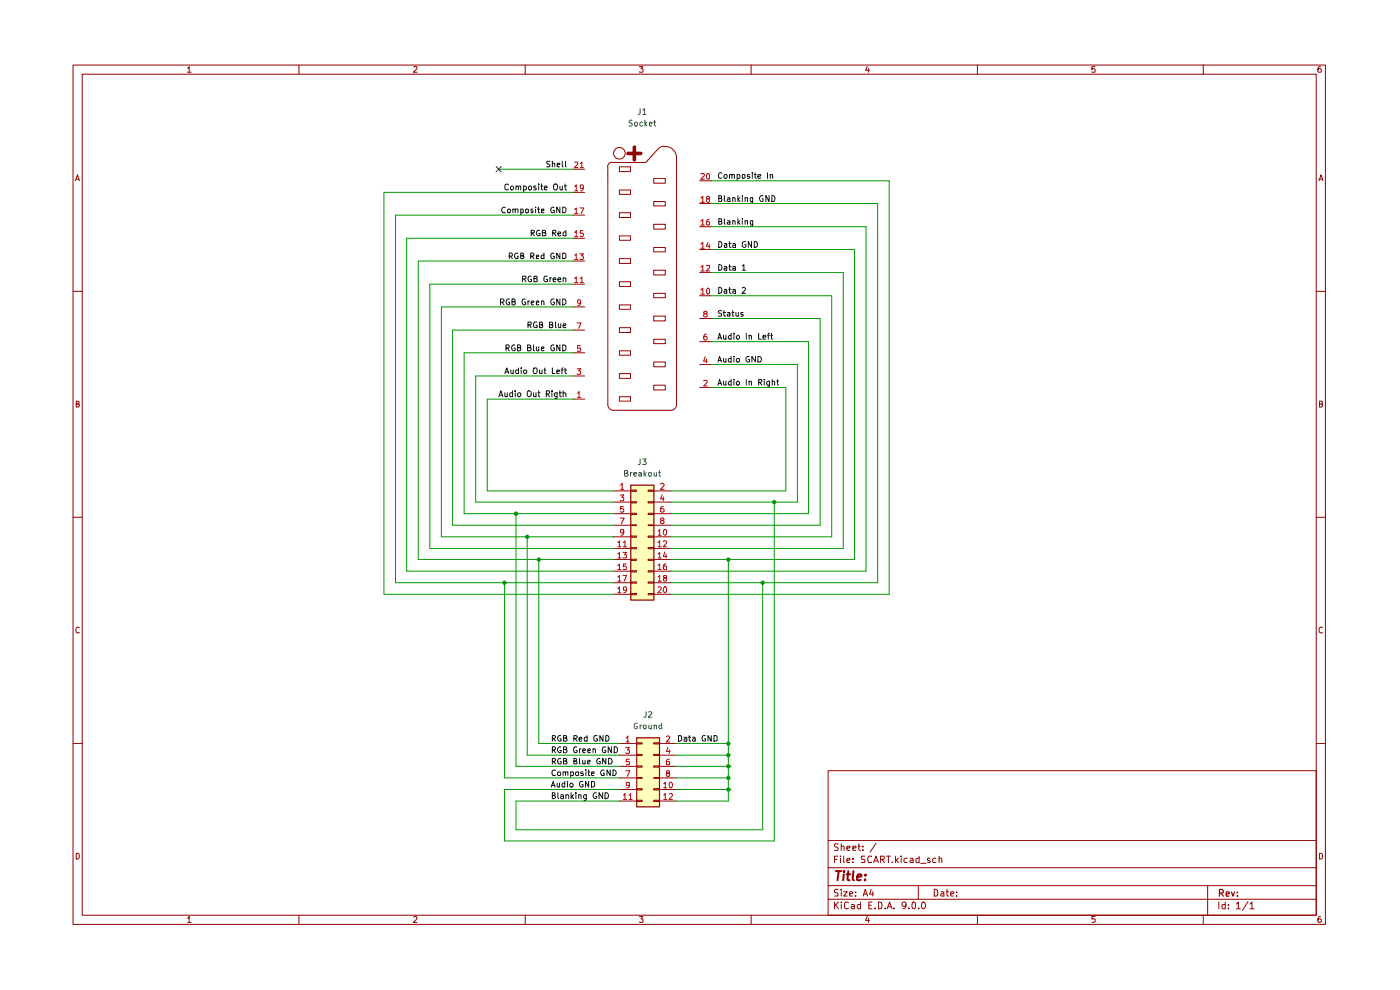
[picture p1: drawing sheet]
<svg xmlns="http://www.w3.org/2000/svg" width="297mm" height="210mm" viewBox="0 0 297 210" stroke-linecap="round" stroke-linejoin="round" font-family="sans-serif">
<g fill="none" stroke="#910000" stroke-width=".21">
<path d="M15.5 13.8h265.7v182.3h-265.7zM17.4 15.7h261.8v178.4h-261.8zM39.8 14.5l.3-.4v1.2M39.8 15.3h.8M63.4 13.8v1.9M87.8 14.2l.6-.1 .1 .4-.8 .8h.8M111.4 13.8v1.9M135.6 14.1h.8l-.4 .5 .4 .1v.5h-.8M159.3 13.8v1.9M184 14.1l-.4 .8h.9M184.2 14.6v.7M207.3 13.8v1.9"/>
<path d="M232.3 14.1h-.7v.6l.2-.1 .5 .1-.1 .6-.6-.1M255.3 13.8v1.9M280.2 14.1l-.5 .1a.94 .94 0 0 0 0 1.1h.5l.1-.1v-.4l-.2-.2h-.3l-.2 .2M16 38.4l.4-1.3 .4 1.3M16.2 38h.6M279.8 38.4l.4-1.3 .5 1.3M279.9 38h.6M15.5 61.8h1.9M279.2 61.8h2M16.2 85.7l.6-.1v-.4l-.6-.1v1.3h.4l.2-.5-.3-.2M279.9 85.7l.6-.1v-.4l-.6-.1v1.3l.6-.1 .1-.4-.3-.2M15.5 109.7h1.9"/>
<path d="M279.2 109.7h2M16.8 133.2l-.2-.2a.65 .65 0 0 0-.5 .6 .65 .65 0 0 0 .5 .7l.2-.1M280.6 133.2l-.3-.2a.65 .65 0 0 0-.5 .6 .65 .65 0 0 0 .5 .7l.3-.1M15.5 157.7h1.9M279.2 157.7h2M175.7 163.5h103.5v30.6h-103.5zM175.7 178.3h103.5M177.8 179.1l-.5-.1-.3 .2v.3l.8 .5-.3 .4-.5-.1M178.5 179.6l.5-.1 .1 .9M178.5 179v1.4M179.7 179.9l.6-.1v-.3h-.6v.2v.6h.6M180.9 179.9l.7-.1-.1-.3h-.6v.8h.6"/>
<path d="M182 179.5h.5M182.2 179v1.2l.3 .2M183 179.5v.2M185.8 178.9l-1.2 1.9M16.2 181a.66 .66 0 0 1 .6 .4 .66 .66 0 0 1-.2 .8h-.4zM39.8 194.8l.3-.4v1.3M39.8 195.7h.8M63.4 194.1v2M87.8 194.6l.4-.2 .3 .4-.8 .9h.8M111.4 194.1v2M135.6 194.4h.8l-.4 .5 .4 .1v.6h-.8M159.3 194.1v2"/>
<path d="M175.7 190.8h103.5M175.7 187.9h103.5M175.7 184.1h103.5M177 191.3v1.5M177 182.3h.5M177.3 191.9l.6 .9M177.7 181.6h-.7v1.4M177.8 188.7h-.7v.6a.53 .53 0 0 1 .6 .2 .53 .53 0 0 1 0 .6h-.7M177.9 191.3l-.9 .9M178.3 181.6v.1M178.3 182v1M178.5 191.3v.2"/>
<path d="M178.5 188.6v.2M178.5 189.1v1M178.5 191.9v.9M179 189.1h.7l-.7 1h.7M179 181.6v1.2l.2 .2M179.7 182.5l.6-.1-.1-.4-.5 .1v.7v.2h.6M180 191.5l-.4-.2-.4 .4v.9l.4 .2 .4-.2M180.3 189.7l.6-.2-.1-.3h-.5v.9h.5M180.6 191.9h.4l.3 .1v.8M180.9 182.9v.1M180.9 182.1v.2M181.3 192.2l-.7 .1v.4h.7"/>
<path d="M181.5 190v.1M181.5 189.2v.1M182.5 191.9h-.4l-.2 .2v.4l.2 .3 .4-.1M182.5 191.3v1.5M183 180.3v.1M183.1 190.1l.5-1.5 .5 1.5M183.2 189.7h.7M183.5 181.6h-.7a.53 .53 0 0 0 0 .6 .53 .53 0 0 0 .6 .2v.6h-.7M184 194.4l-.4 .8h.9M184.2 194.8v.9M184.3 192h.5M184.8 188.6l-.3 1.1h.8"/>
<path d="M184.9 181.7l-.6-.1a1.02 1.02 0 0 0 0 1.4l.6-.1M185 191.3h-.7v1.5h.7M185.2 189.1v1M185.3 183l.5-1.4 .5 1.4M185.5 182.6h.7M185.7 192.6v.2M186.3 191.3l.7 .2v1.1l-.3 .2h-.4zM186.8 182.3h.6l.2-.3-.1-.3-.7-.1v1.4M187.1 182.3l.5 .7M187.8 192.6v.2M188 181.6h.9M188.2 192.8l.5-1.5 .5 1.5"/>
<path d="M188.4 192.4h.7M188.5 181.6v1.4M189.3 182.9v.1M189.7 192.6v.2M190 181.6v1.4M190.2 182.5l.4 .5M190.6 182l-.6 .6M191.2 181.6v.1M191.2 182v1M192.2 191.9l-.1 .3-.4 .1-.4-.4v-.3a.46 .46 0 0 1 .5-.3 .46 .46 0 0 1 .4 .3l-.2 1-.5 .2M192.4 182.1a.45 .45 0 0 0-.6 .2l.1 .7h.5M192.8 192.6v.2"/>
<path d="M193.1 182.1l.4-.1 .2 .3v.7h-.6l-.1-.4 .7-.2M193.5 191.5l.4-.2 .3 .3v.9l-.3 .3a.82 .82 0 0 1-.4-1.3zM194.8 187.9v2.9M194.9 192.6v.2M195 181.6v1.4h-.5l-.2-.7a.45 .45 0 0 1 .7-.2M195.3 183.1h1.1M195.7 191.4l.1-.1a.76 .76 0 0 1 .5 .8 .76 .76 0 0 1-.5 .7 .97 .97 0 0 1-.1-1.4zM197.3 182.1h-.5v.4l.6 .2-.1 .3h-.5M198.2 188.6a.8 .8 0 0 1 .8 .6 .8 .8 0 0 1-.3 .9h-.5zM198.5 182.1a.45 .45 0 0 0-.6 .2v.6l.6 .1M199.2 182.2l.2-.2 .3 .1 .1 .9M199.2 181.6v1.4"/>
<path d="M199.6 189.2l.4-.1 .2 .2v.8h-.6v-.4l.6-.2M200.7 189.1h.5M200.9 188.6v1.3l.1 .2h.2M201.7 189.7l.7-.2-.2-.4h-.4l-.1 .2v.6l.1 .2h.5M202.9 190v.1M202.9 189.2v.1M207.3 194.1v2M232.3 194.4h-.7v.6h.7v.6h-.7M255.3 194.1v2M256.2 187.9v6.2M258.6 191.3v1.5M259.9 191.9h-.7v.7l.3 .2 .4-.1"/>
<path d="M259.9 191.3v1.5M260.6 192.6v.2M260.6 191.9v.1M262.3 191.8l.4-.5v1.5M262.3 192.8h.8M264.7 191.3l-1.1 1.8M265.2 191.8l.4-.5v1.5M265.2 192.8h.8M279.9 181a.66 .66 0 0 1 .7 .4 .66 .66 0 0 1-.3 .8h-.4zM280.2 194.4a.72 .72 0 0 0-.6 .5 .72 .72 0 0 0 .2 .8l.4-.1a.42 .42 0 0 0 0-.6 .42 .42 0 0 0-.5 0l-.1 .2"/>
</g>
<path d="M258.7 189.4h.8v-.5l-.2-.2h-.6v1.4M259 189.4l.5 .7M260.1 189.7l.7-.2-.1-.2h-.6v.7h.6M261.2 189.2l.4 .9 .3-.9M262.5 190v.1M262.5 189.3v.1" fill="none" stroke="#910000" stroke-width=".25"/>
<path d="M177.3 184.8h1.1M177.9 184.8l-.2 1.9M179 185.5l-.1 1.2M179.1 184.8l-.2 .1 .1 .1 .1-.2-.1 .2M179.6 185.5h.8M180 184.8l-.2 1.7 .4 .2M181.1 184.8l-.2 1.7 .2 .2M181.8 186.1l.9-.2v-.4h-.5l-.3 .2-.1 .9h.8M183.5 186.6v.1M183.6 185.5v.2" fill="none" stroke="#910000" stroke-width=".42"/>
<g fill="#ffb">
<path d="M135 156.5h4.9v14.6h-4.9z"/>
<path d="M133.8 102.9h4.9v24.4h-4.9z"/>
</g>
<g fill="none" stroke="#0f0f0f" stroke-width=".21">
<path d="M107.9 39.2l-.4-.2-.4 .4 .1 .7 .3 .2 .4-.2M108.3 39.7l.4-.2 .3 .2v.3l-.5 .3-.2-.3zM109.5 39.6l.1-.1 .4 .1v.7M109.5 39.5v.8M110 39.6l.1-.1h.4v.8M111.1 39.5h.3l.3 .2-.1 .5h-.5M111.1 39.5v1.2M112.1 39.7l.2-.2h.4v.7l-.4 .1-.2-.3zM113.7 39.5h-.3l-.2 .2 .4 .2 .2 .2-.2 .2-.4-.1M114.3 39v.2M114.3 39.5v.8M114.7 39.5h.4"/>
<path d="M114.9 39v1.2l.2 .1M115.5 39.9l.6-.1-.2-.3-.4 .1v.5l.2 .2 .3-.1M116.7 34.3h-.7v.3l.7 .4-.2 .4h-.5M117.2 34.7l.4-.1 .1 .8M117.2 34.2v1.2M117.5 39.2l.5-.2a.86 .86 0 0 1 0 1.3 .46 .46 0 0 1-.6-.4zM118.2 35l.6-.1-.1-.3h-.4l-.1 .2 .1 .6h.4M118.8 39.5v.6l.2 .2 .3-.2M119.3 34.2v1l.2 .2M119.3 39.5v.8M119.7 39.5h.5M119.9 39v1.1l.3 .2"/>
<path d="M120 34.2v1l.1 .2M153.2 36.7h-.5a.61 .61 0 0 0-.3 .7 .61 .61 0 0 0 .8 .4M153.8 37l.5 .3v.3l-.3 .2-.4-.2v-.3zM154.8 37.2l.1-.2 .4 .1v.7M154.8 37v.8M155.3 37.2l.1-.2 .4 .1v.7M156.4 37.1h.5l.1 .5a.36 .36 0 0 1-.6 .2M156.4 37v1.3M157.5 37.2l.1-.2 .4 .1v.7h-.5zM159 37.1h-.4v.3h.3l.2 .3-.2 .1h-.3M159.6 36.7h.1M159.6 37v.8"/>
<path d="M160 37h.4M160.2 36.7v1l.2 .1M160.8 37.4l.6-.1v-.2l-.5-.1-.1 .2v.5l.1 .1h.5M162.8 36.7v1.1M163.4 37.2l.2-.2 .3 .1v.7M163.4 37v.8M107.2 44a.61 .61 0 0 0-.8 .3 .61 .61 0 0 0 .3 .8l.5-.1M107.7 44.4h.5v.7l-.5-.1zM108 54.4l.6-.1v-.5l-.6-.1v1.2M108.3 54.4l.4 .5M108.8 44.4h.5v.7M108.8 44.4v.7"/>
<path d="M109.3 44.5l.1-.1h.4l.1 .7M109.9 53.8a.61 .61 0 0 0-.8 .3 .61 .61 0 0 0 .3 .8h.5v-.5h-.2M110.5 45.1l.5-.1-.1-.6h-.4v1.1M110.5 54.3l.5-.1v-.4l-.5-.1v1.2h.5l.2-.4-.4-.2M110.8 59.2l.7-.1 .1-.3-.2-.2h-.6v1.2M111.2 59.2l.4 .6M111.6 44.4h.5l-.1 .7h-.4zM112.6 54.4l.6-.1v-.5l-.6-.1v1.2M112.7 49.4h.6l.1-.4-.2-.2h-.5v1.2M112.7 58.6h-.4a.61 .61 0 0 0-.3 .8 .61 .61 0 0 0 .8 .3v-.4h-.3M112.9 54.4l.4 .5M112.9 49.4l.5 .6"/>
<path d="M113 44.4h-.3l-.1 .1 .2 .3h.2v.3h-.4M113.3 59.1h.5l.2-.3-.2-.2h-.5v1.2h.5l.2-.1v-.4l-.3-.2M113.6 43.9v.1M113.6 44.4v.7M113.8 54.5l.5-.1v-.2h-.5v.7h.5M114 44.4h.5M114.2 43.9v1.1l.3 .1M114.5 48.8h-.5a.67 .67 0 0 0-.2 .7 .67 .67 0 0 0 .5 .5h.3v-.5h-.3M114.9 44.8l.5-.2v-.2h-.5v.7h.5M115.1 49.4h.5l.1-.4-.1-.2h-.5v1.2h.5l.2-.4-.3-.2M115.4 53.7v1.2h-.5l-.1-.5a.36 .36 0 0 1 .6-.2M116.1 58.6h-.5l-.2 .2v.7a.55 .55 0 0 0 .8 .2v-.4h-.3"/>
<path d="M116.7 58.9v.9M117 58.9l-.3 .3M117.3 49.4h.6v-.6h-.6v1.2M117.3 59.3h.6l-.1-.4-.5 .2v.5l.2 .2 .4-.1M117.5 44l-.1-.1a.66 .66 0 0 0-.6 .5 .66 .66 0 0 0 .3 .7l.5-.1v-.4h-.3M117.5 53.8l-.1-.1a.66 .66 0 0 0-.6 .4 .66 .66 0 0 0 .3 .8l.5-.1v-.4h-.3M117.5 49.4l.4 .6M118.4 49.6l.6-.1v-.2l-.5-.1-.1 .2v.5l.1 .1h.5M118.4 59.3h.6v-.3l-.5-.1-.1 .2v.5l.1 .2 .5-.1M118.8 43.9v1.2l-.7-1.2v1.2M118.8 53.7v1.2l-.7-1.2v1.2M119.4 43.9l.7 .3v.7l-.3 .2h-.4z"/>
<path d="M119.4 53.7l.7 .2v.7l-.3 .3h-.4zM119.5 59.1l.1-.2 .5 .2v.7M119.5 58.9v.9M120.1 49.3l-.5-.1-.1 .2v.6h.6M120.1 48.8v1.2M152.5 56.1a.66 .66 0 0 1 .6 .5 .66 .66 0 0 1-.2 .7h-.4zM152.5 47h.4l.2-.2-.1-.4h-.5v1.2l.6-.1 .1-.3-.3-.2M152.5 51.2a.64 .64 0 0 1 .7 .7 .64 .64 0 0 1-.7 .6zM152.5 42.1l.6-.1v-.3l-.2-.2h-.4v1.3l.6-.1 .1-.4-.3-.2M153.7 56.6h.5v.7h-.5v-.4l.5-.1M153.7 46.4v1l.1 .2M153.7 51.7h.5v.8"/>
<path d="M153.7 41.5v1.1l.1 .2M154.2 51.9l-.5 .2v.3h.5M154.3 46.8h.5l.1 .8M154.3 42l.4-.1 .2 .2v.7M154.6 56.6h.5M154.6 51.6h.5M154.8 56.1v1l.1 .2h.2M154.8 51.2v1.1l.3 .2M154.9 47.1l-.6 .1v.1l.1 .3 .5-.1M154.9 42.2a.46 .46 0 0 0-.6 .4l.1 .2 .5-.1M155.4 56.6h.6v.1v.6h-.6v-.4l.6-.1M155.4 46.9l.5-.1 .1 .8"/>
<path d="M155.4 51.7l.5-.1 .1 .2v.7M155.4 42l.4-.1 .2 .2v.7M155.4 41.9v.9M155.4 46.8v.8M156 51.9l-.6 .2v.3h.6M156.5 41.5v1.3M156.5 46.4v1.2M156.6 47.2l.4 .4M156.6 42.2l.4 .6M157 46.8l-.5 .4M157 41.9l-.5 .4M157.5 56.5l.3-.4v1.2"/>
<path d="M157.5 46.4v.1M157.5 41.5v.2M157.5 57.3h.7M157.5 41.9v.9M157.5 46.8v.8M158.1 46.9l.5-.1v.8M158.1 42h.5v.8M158.1 41.9v.9M158.1 46.8v.8M158.2 51.3h-.6l-.1 .3v.6l.1 .2 .4 .1 .2-.2v-.4h-.2M159.4 51.2v1.3l-.7-1.3v1.3M159.7 47.5h-.5l.1-.7h.4v1.1h-.5"/>
<path d="M159.7 41.9v1.1l-.5 .1M159.7 42h-.5v.6l.1 .2 .4-.1M160 51.2a.64 .64 0 0 1 .7 .7 .64 .64 0 0 1-.7 .6zM161.9 41.6l-.2-.1a.64 .64 0 0 0-.6 .6 .64 .64 0 0 0 .6 .7l.2-.1v-.5h-.2M163.1 41.5v1.3l-.6-1.3v1.3M163.7 41.5a.64 .64 0 0 1 .7 .6 .64 .64 0 0 1-.7 .7zM106.2 64.1h.5l.2-.4-.2-.3h-.5v1.3M106.5 64.1l.4 .6M107.1 79.2l.4-1.1 .4 1.1M107.3 78.9h.6M107.4 73.8h.5l.1-.1v-.4l-.1-.2h-.5v1.3M107.7 73.8l.3 .6"/>
<path d="M108 63.5l-.1-.1a.64 .64 0 0 0-.5 .6 .64 .64 0 0 0 .5 .7l.2-.2v-.4h-.2M108.4 78.5v.6l.1 .1h.4M108.6 64l.6-.1 .1-.2-.3-.3h-.4v1.3h.5l.2-.2v-.4l-.3-.1M108.9 78.5v.7M109.2 73.2l-.1-.1a.64 .64 0 0 0-.6 .6 .64 .64 0 0 0 .5 .7l.3-.2v-.4h-.3M109.8 73.7h.4l.3-.3-.3-.3h-.4v1.3l.7-.2v-.4l-.3-.1M110 78.5h-.4l-.2 .2 .1 .5h.5M110 78.1v1.1M110.6 78.1h.1M110.6 78.5v.7M111.2 78.5h.4l.2 .2-.1 .5h-.5zM111.4 63.5l-.1-.1a.6 .6 0 0 0-.6 .7 .6 .6 0 0 0 .7 .5l.1-.5h-.3"/>
<path d="M111.9 73.7h.4l.3-.3-.3-.3h-.4v1.3h.5l.3-.4-.4-.3M112 68.9h.6l.1-.5-.7-.1v1.2M112 63.8v.9M112.3 68.9l.4 .6M112.3 63.8l-.3 .3M112.7 64.3l.6-.2-.2-.3-.4 .2v.4l.2 .3 .3-.1M113.2 73.1v1.2l.2 .1M113.3 78.1h.5l.2 .7a.46 .46 0 0 1-.6 .4 .86 .86 0 0 1-.1-1.1zM113.8 64.3l.5-.2v-.2h-.5v.7h.5M113.8 73.6v.6l.2 .2 .3-.2M113.9 68.3h-.5l-.2 .3v.7a.55 .55 0 0 0 .8 .1v-.4h-.3M114.3 73.6v.8"/>
<path d="M114.5 78.5v.7h.5M114.5 68.9h.4l.2-.2-.1-.4h-.5v1.2l.6-.1v-.3l-.2-.2M114.9 63.9l.3-.1 .2 .2v.7M114.9 74l.5-.2v-.1h-.5v.6h.5M114.9 63.8v.9M115 78.5v.7M115.4 78.5h.4M115.6 78.1v1.1h.2M116.6 68.9h.4l.3-.2-.2-.4h-.5v1.2l.7-.1v-.4l-.3-.1M117.2 78.1v1.1h.6M117.5 63.5l-.1-.1a.6 .6 0 0 0-.6 .7 .6 .6 0 0 0 .7 .5l.1-.5h-.3M117.5 73.2l-.1-.1a.64 .64 0 0 0-.6 .6 .64 .64 0 0 0 .5 .7l.3-.2v-.4h-.3"/>
<path d="M117.9 68.3v1.1l.1 .1M118.1 78.8l.6-.1-.1-.2h-.4l-.1 .2v.4l.2 .1h.3M118.4 68.7v.6l.2 .2 .4-.1M118.8 63.4v1.3l-.7-1.3v1.3M118.8 73.1v1.3l-.7-1.3v1.3M119 68.7v.8M119 78.5h.5M119.4 63.4h.2l.5 .4v.5l-.5 .4h-.2zM119.4 73.1h.2l.5 .4v.6l-.5 .3h-.2zM119.5 78.1l-.3 .1v1M119.5 69.1l.6-.1v-.3h-.5l-.1 .2v.4l.1 .2 .5-.1M119.7 78.5h.5"/>
<path d="M119.9 78.1v1l.3 .1M152.3 72l.4-1.3 .4 1.3M152.3 76.8l.4-1.2 .4 1.2M152.4 71.6h.6M152.4 76.5h.6M152.5 61a.64 .64 0 0 1 .7 .6 .64 .64 0 0 1-.7 .6zM153.1 66l-.4-.1-.3 .2 .1 .3 .6 .2v.4l-.7 .1M153.4 66.3h.5M153.5 71.1v.7l.2 .2 .3-.2M153.5 76l.1 .8 .4-.1M153.6 65.9v1l.1 .2h.2M153.7 61.5h.5v.7"/>
<path d="M154 71.1v.9M154 76v.8M154.2 61.7h-.4l-.2 .2 .2 .3 .4-.1M154.3 66.3h.5l.1 .2v.6h-.6v-.3l.1-.2 .5-.1M154.6 61.4h.5M154.8 61v1.1l.3 .1M155.1 71.2l-.3-.1-.3 .3v.3l.3 .3 .3-.1M155.1 75.6v1.2h-.4l-.2-.2 .1-.5 .5-.1M155.1 70.7v1.3M155.3 66.3h.4M155.4 61.5l.4-.1 .2 .1v.7M155.4 65.9v1.2h.3"/>
<path d="M155.7 70.7v.2M155.7 75.6v.1M155.7 71.1v.9M155.7 76v.8M156 61.7l-.6 .1v.3h.6M156.1 66.3l.1 .8 .4-.1M156.2 71.4l.4-.3 .3 .3v.3l-.4 .3-.3-.3zM156.3 76.1h.5l.1 .5-.2 .2h-.3l-.2-.2zM156.6 66.3v.8M157.5 61.1l.4-.1 .3 .3-.8 .9h.8M157.6 66.3h-.4l-.1 .2 .2 .2h.3v.4h-.5M158.3 70.7v1.3"/>
<path d="M158.9 71.3l.2-.2 .3 .2v.7M158.9 75.7a.59 .59 0 0 0-.7 .3 .59 .59 0 0 0 .3 .8l.5-.1v-.4h-.3M158.9 71.1v.9M160.3 75.6v1.2l-.8-1.2v1.2M160.8 75.6a.66 .66 0 0 1 .7 .4 .66 .66 0 0 1-.2 .8h-.5zM160.9 70.7v1.3h.6M161.9 71.5h.6l-.2-.4-.4 .1v.7h.5M162.8 71.1h.4M163.2 70.7l-.2 .1v1.2M163.5 71.1h.4M163.7 70.7v1.1l.2 .2M105.8 84.2l.5-1.3 .4 1.3"/>
<path d="M106 83.8h.6M107.1 83.3v.8l.3 .1 .2-.2M107.6 83.3v.9M108.7 83.4l-.3-.1-.3 .3 .1 .5h.5M108.7 82.9v1.3M109.3 82.9v.2M109.3 83.3v.9M109.9 83.4l.3-.1 .3 .3v.3l-.3 .3-.4-.3zM112.1 82.9l.3 .1a.74 .74 0 0 1 .2 1l-.5 .2a.86 .86 0 0 1 0-1.3zM113.2 83.3v.8l.3 .1 .2-.2M113.7 83.3v.9M114.1 83.3h.5"/>
<path d="M114.3 82.9v1.2l.3 .1M115.9 83.6l.6-.1v-.5l-.6-.1v1.3M116.2 83.6l.4 .6M117.1 82.9v.2M117.1 83.3v.9M118.2 83.3v1.1l-.2 .2-.3-.1M118.2 83.4l-.3-.1-.3 .3v.3l.3 .3 .3-.1M118.6 83.3h.5M118.8 82.9v1.1l.3 .2M119.5 83.4l.3-.1 .3 .2v.7M119.5 82.9v1.3M152.3 81.7l.4-1.2 .4 1.2"/>
<path d="M152.4 81.4h.6M153.5 80.9v.6l.2 .2 .3-.1M154 80.9v.8M155.1 80.9h-.3l-.3 .2 .1 .5h.5M155.1 80.5v1.2M155.7 80.5v.1M155.7 80.9v.8M156.2 81.1l.4-.2 .3 .2-.1 .5h-.5zM158.3 80.5v1.2M158.9 81l.2-.1 .3 .1v.7M158.9 80.9v.8M160.9 81.1l.6-.1v-.5h-.6v1.2"/>
<path d="M161.2 81.1l.4 .6M162.1 80.5v.1M162.1 80.9v.8M163.2 80.9v1l-.2 .2-.3-.1M163.2 80.9h-.3l-.3 .2 .1 .5h.5M163.8 81l.2-.1 .3 .1v.7M163.8 80.5v1.2M164.8 80.9h.4M164.9 80.5v1l.3 .2M117.2 156.6l.6-.1 .1-.3-.2-.2h-.5v1.2M117.2 159.1h.4l.3-.3-.3-.4h-.4v1.3M117.4 156.6l.5 .6"/>
<path d="M117.4 159.1l.5 .6M119 156h-.5a.61 .61 0 0 0-.2 .8 .61 .61 0 0 0 .7 .3v-.4h-.2M119 158.5l-.1-.1a.64 .64 0 0 0-.6 .6 .64 .64 0 0 0 .5 .7l.2-.2v-.3h-.2M119.5 156.5h.6l.1-.3-.1-.2h-.6v1.2h.6l.2-.4-.3-.3M119.5 159h.5l.2-.3-.2-.3h-.5v1.3h.6l.2-.4-.3-.3M121.7 156.6l.6-.1 .1-.3-.1-.2h-.6v1.2M122 156.6l.4 .6M122.3 158.5v-.1a.64 .64 0 0 0-.6 .6 .64 .64 0 0 0 .5 .7l.2-.2v-.3h-.2M122.8 156.8l.6-.1-.1-.3-.5 .1v.6l.2 .1 .4-.1M122.9 158.8v.9M123.3 158.8l-.4 .3M123.6 159.3l.6-.1-.2-.4-.4 .2v.5l.2 .2 .3-.1"/>
<path d="M124.5 156.5l-.4-.1-.2 .1v.6h.6M124.5 156v1.2M124.7 159.3l.5-.1v-.3h-.5v.7h.5M125.8 158.9l.4-.1 .1 .2v.7M125.8 158.8v.9M126.7 156h-.5l-.2 .3v.7a.52 .52 0 0 0 .7 .1v-.4h-.2M127.9 156v1.2l-.6-1.2v1.2M128.4 158.5v-.1a.64 .64 0 0 0-.7 .6 .64 .64 0 0 0 .6 .7l.2-.2v-.3h-.2M128.5 156h.4a.66 .66 0 0 1 .3 .8 .66 .66 0 0 1-.7 .4zM129.7 158.4v1.3l-.7-1.3v1.3M130.3 158.4a.52 .52 0 0 1 .7 .3v.6a.52 .52 0 0 1-.7 .4zM143.9 156h.5l.2 .3v.7l-.2 .1-.5 .1z"/>
<path d="M145.1 156.5l.4-.1 .2 .1v.7M145.7 156.7l-.6 .1v.3h.6M146 156.4h.6M146.2 156v1.1l.4 .1M147 156.5l.3-.1 .2 .1v.7M147.5 156.7h-.4l-.2 .3 .2 .2 .4-.1M149.6 156h-.4a.61 .61 0 0 0-.3 .8 .61 .61 0 0 0 .8 .3v-.4h-.3M150.9 156v1.2l-.7-1.2v1.2M151.5 156h.5l.1 .3v.7l-.3 .2h-.3zM116.9 167l.4-1.2 .5 1.2M117.1 166.6h.6M117.2 161.5h.4l.3-.2-.1-.4h-.6v1.1"/>
<path d="M117.2 168.7h.5v-.5l-.5-.1v1.3h.4l.3-.4-.4-.3M117.4 161.5l.5 .5M117.9 163.4l-.3-.1a.67 .67 0 0 0-.5 .5 .67 .67 0 0 0 .2 .7l.6-.1M118.2 166.1v.7l.2 .2 .3-.1M118.3 163.9l.1-.2h.4l.2 .2v.4l-.2 .2h-.4l-.1-.2zM118.4 168.1v1.1l.1 .2M118.7 166.1v.9M119 160.9h-.1a.66 .66 0 0 0-.6 .4 .66 .66 0 0 0 .2 .7h.5v-.5h-.2M119 168.7l.4-.1 .1 .1v.7M119.5 163.8l.4-.1 .1 .8M119.5 163.7v.8M119.5 161.5l.6-.1v-.5h-.6v1.1h.6l.2-.3-.3-.2"/>
<path d="M119.5 168.9l-.5 .1v.3h.5M119.8 166.2l-.3-.1-.3 .3 .1 .5h.5M119.8 165.8v1.2M120 163.9l.1-.2h.4v.8M120.1 168.7l.2-.1 .3 .1v.7M120.1 168.6v.8M120.4 165.8v.1M120.4 166.1v.9M121 166.2l.3-.1 .3 .3-.1 .5h-.5zM121.1 164.5h.5v-.8h-.5v1.2M121.2 168.1v1.3M121.3 168.9l.4 .5"/>
<path d="M121.7 168.6l-.5 .5M121.7 161.5l.6-.1v-.5h-.6v1.1h.6l.1-.3-.3-.2M122.1 163.9l.2-.2h.4v.8h-.4l-.2-.2zM122.2 168.1v.2M122.2 168.6v.8M122.8 168.7l.1-.1 .4 .1v.7M122.8 168.6v.8M122.9 160.9v1l.2 .1M123.6 165.8h-.4a.61 .61 0 0 0-.3 .8 .61 .61 0 0 0 .8 .3v-.4h-.3M123.6 161.3v.7h.5M123.7 163.7h-.4l-.1 .2 .1 .2 .4 .1v.3h-.5M124.1 161.3v.7"/>
<path d="M124.3 163.3v.1M124.3 163.7v.8M124.4 168.6v1l-.3 .2h-.2M124.4 168.7l-.4-.1-.2 .2v.4l.2 .2 .4-.1M124.6 161.7l.6-.2-.2-.2-.4 .2v.4l.1 .1h.4M124.7 163.7h.4M124.9 165.8v1.2l-.7-1.2v1.2M124.9 163.3v1.2h.2M125.5 165.8h.5l.2 .2v.7l-.4 .3h-.3zM125.5 164.1l.6-.1-.1-.3h-.4l-.1 .2 .1 .6h.4M126.5 168.2l-.1-.1a.6 .6 0 0 0-.6 .7 .6 .6 0 0 0 .7 .5l.1-.4h-.3M127.3 160.9h-.1a.66 .66 0 0 0-.6 .4 .66 .66 0 0 0 .2 .7h.5v-.5h-.2"/>
<path d="M127.8 168.1v1.3l-.7-1.3v1.3M128.2 163.4a.61 .61 0 0 0-.8 .3 .61 .61 0 0 0 .3 .8h.5v-.5h-.2M128.4 168.1a.65 .65 0 0 1 .7 .7 .65 .65 0 0 1-.7 .6zM128.5 160.9v1.1l-.7-1.1v1.1M129.1 160.9a.66 .66 0 0 1 .7 .4 .66 .66 0 0 1-.2 .7h-.5zM129.5 163.3v1.2l-.7-1.2v1.2M130 163.3a.66 .66 0 0 1 .7 .5 .66 .66 0 0 1-.2 .7h-.5z"/>
</g>
<path d="M133.8 102.9h4.9v24.4h-4.9zM135.1 156.5h4.8v14.7h-4.8z" fill="none" stroke="#910000" stroke-width=".25"/>
<g fill="none" stroke="#910000" stroke-width=".21">
<path d="M121.6 35.9h2.4M129.9 34.4a.97 .97 0 0 0-1 1M131.4 35.4h2.4v1h-2.4zM137.4 34l-.1 .2-.6 .3h-6.8M138.7 37.8h2.4v1.1h-2.4zM139.4 31.7l-1.9 2.2M140.9 31.1a2.39 2.39 0 0 1 2.6 2.3M140.9 31a1.66 1.66 0 0 0-1.4 .8M143.5 33.2v52.6a1.19 1.19 0 0 1-1.2 1.2h-12.2a1.19 1.19 0 0 1-1.2-1.2v-50.4M148.4 38.4h2.5M121.6 40.8h2.4M121.6 45.6h2.4"/>
<path d="M121.6 50.5h2.4M121.6 55.4h2.4M131.4 40.3h2.4v.9h-2.4zM131.4 45.1h2.4v1h-2.4zM131.4 50h2.4v1h-2.4zM131.4 54.9h2.4v1h-2.4zM131.4 59.8h2.4v1h-2.4zM138.7 42.8h2.4v.9h-2.4zM138.7 47.6h2.4v1h-2.4zM138.7 52.5h2.4v.9h-2.4zM138.7 57.3h2.4v1h-2.4zM148.4 43.2h2.5"/>
<path d="M148.4 48.1h2.5M148.4 52.9h2.5M148.4 57.8h2.5M121.6 60.3h2.4M121.6 65.1h2.4M121.6 70h2.4M121.6 74.8h2.4M121.6 79.8h2.4M131.4 64.7h2.4v.9h-2.4zM131.4 69.5h2.4v1h-2.4zM131.4 74.4h2.4v1h-2.4zM131.4 79.2h2.4v1.1h-2.4z"/>
<path d="M138.7 62.2h2.4v1h-2.4zM138.7 67.1h2.4v1h-2.4zM138.7 72h2.4v.9h-2.4zM138.7 76.8h2.4v1h-2.4zM148.4 62.7h2.5M148.4 67.6h2.5M148.4 72.5h2.5M148.4 77.3h2.5M121.6 84.7h2.4M131.4 84.2h2.4v.9h-2.4zM138.7 81.7h2.4v1h-2.4zM148.4 82.2h2.5"/>
<path d="M130.1 104.1h3.7M130.1 106.5h3.7M130.1 109h3.7M130.1 111.4h3.7M130.1 113.9h3.7M130.1 116.3h3.7M130.1 118.7h3.7M133.8 104h1.2v.2h-1.2zM133.8 106.4h1.2v.3h-1.2zM133.8 108.9h1.2v.2h-1.2zM133.8 111.3h1.2v.2h-1.2zM133.8 113.7h1.2v.3h-1.2z"/>
<path d="M133.8 116.2h1.2v.2h-1.2zM133.8 118.6h1.2v.3h-1.2zM137.5 104h1.2v.2h-1.2zM137.5 106.4h1.2v.3h-1.2zM137.5 108.9h1.2v.2h-1.2zM137.5 111.3h1.2v.2h-1.2zM137.5 113.7h1.2v.3h-1.2zM137.5 116.2h1.2v.2h-1.2zM137.5 118.6h1.2v.3h-1.2zM138.7 104.1h3.6M138.7 106.5h3.6M138.7 109h3.6"/>
<path d="M138.7 111.4h3.6M138.7 113.9h3.6M138.7 116.3h3.6M138.7 118.7h3.6M130.1 121.2h3.7M130.1 123.6h3.7M130.1 126.1h3.7M133.8 121.1h1.2v.2h-1.2zM133.8 123.4h1.2v.3h-1.2zM133.8 125.9h1.2v.3h-1.2zM137.5 121.1h1.2v.2h-1.2zM137.5 123.4h1.2v.3h-1.2z"/>
<path d="M137.5 125.9h1.2v.3h-1.2zM138.7 121.2h3.6M138.7 123.6h3.6M138.7 126.1h3.6M131.4 157.7h3.6M135 157.6h1.2v.2h-1.2zM138.7 157.6h1.2v.2h-1.2zM139.9 157.7h3.6M131.4 160.2h3.6M131.4 162.6h3.6M131.4 165h3.6M131.4 167.5h3.6"/>
<path d="M131.4 169.9h3.6M135 160h1.2v.3h-1.2zM135 162.5h1.2v.2h-1.2zM135 164.9h1.2v.2h-1.2zM135 167.3h1.2v.3h-1.2zM135 169.8h1.2v.2h-1.2zM138.7 160h1.2v.3h-1.2zM138.7 162.5h1.2v.2h-1.2zM138.7 164.9h1.2v.2h-1.2zM138.7 167.3h1.2v.3h-1.2zM138.7 169.8h1.2v.2h-1.2zM139.9 160.2h3.6"/>
<path d="M139.9 162.6h3.6M139.9 165h3.6M139.9 167.5h3.6M139.9 169.9h3.6"/>
<circle cx="131.4" cy="32.5" r="1.23"/>
</g>
<g fill="none" stroke="#b90000" stroke-width=".21">
<path d="M121.9 34.5l.6-.1 .1 .3-.8 .9h.8M121.9 39.5l.4-.3v1.3M123.1 34.7l.3-.3v1.2M123.1 35.6h.7M123.8 39.8l-.2 .2h-.4l-.1-.6 .4-.2 .3 .3-.2 .8-.4 .2M148.7 36.9l.6-.1 .1 .2-.1 .3-.6 .7h.7M150 36.8h.4l.1 .2v.8l-.1 .1a.6 .6 0 0 1-.6-.4 .6 .6 0 0 1 .2-.7zM121.9 44.4l.4-.3v1.2M121.9 49.4l.4-.5v1.3M121.9 54.2l.4-.4v1.2M121.9 59.1l.4-.3v1.1M121.9 40.5h.7"/>
<path d="M121.9 45.3h.7M121.9 50.2h.7M121.9 55h.7M121.9 59.9h.7M123 44.1h.9l-.6 1.2M123 53.8h.8l-.4 .5 .4 .2v.4l-.2 .1-.6-.1M123.1 59.1l.3-.3v1.1M123.1 59.9h.7M123.7 48.9h-.6v.6h.6l.1 .5-.3 .2-.4-.2M148.7 42l.4-.3v1.2M148.7 46.9l.4-.3v1.1M148.7 51.7l.4-.3v1.3"/>
<path d="M148.7 56.6l.4-.3v1.2M148.7 42.9h.7M148.7 47.7h.7M148.7 52.7h.7M148.7 57.5h.7M149.9 56.4l.5-.1 .1 .5-.7 .7h.7M150.1 42.2l-.2-.2v-.3h.6l-.1 .5h-.3l-.2 .2v.3l.2 .2 .4-.1v-.5l-.1-.1M150.2 51.4l-.3 .8h.7M150.4 46.6h-.4l-.1 .9 .2 .2h.4v-.5l-.1-.2h-.3l-.2 .2M150.4 51.8v.9M122.4 68.5h.9l-.5 1.2M122.4 78.2h.8l-.4 .5h.3v.6h-.7"/>
<path d="M123.1 73.3h-.6v.6l.6-.1 .1 .2-.1 .5-.4 .1-.2-.2M123.2 64.1a.42 .42 0 0 1-.7 .2l.1-.6a.36 .36 0 0 1 .6 .1l-.2 .9-.4 .1M148.7 61.5l.4-.4v1.3M148.7 62.4h.7M149.5 66.5l-.2-.2 .2-.3 .4 .1v.4a.48 .48 0 0 0-.5 .2 .48 .48 0 0 0 0 .5h.5l.1-.1-.1-.5-.1-.1M149.6 75.7l-.3 .9h.7M149.9 70.9a.72 .72 0 0 0-.6 .5 .72 .72 0 0 0 .2 .7h.3l.2-.2-.1-.4-.4-.1-.2 .2M149.9 76.2v.8M150 61.2l.3-.1 .2 .3v.7l-.2 .3a.71 .71 0 0 1-.3-1.2zM122.5 83.4l.3-.3v1.2M122.5 84.3h.7M149.3 80.8l.6-.1 .1 .2-.1 .3-.6 .7h.7"/>
<path d="M131.1 115.1l.3-.4v1.3M131.1 117.5l.3-.3v1.2M131.1 120l.3-.4v1.2M131.1 116h.6M131.1 118.4h.6M131.6 105h.7l-.4 .5h.3l.1 .2-.1 .5-.5 .1-.1-.2M131.6 109.9h.8l-.6 1.2M131.7 103l.3-.5v1.3M131.7 103.8h.6M132.2 117.2h.7l-.4 .5 .4 .2v.3l-.1 .2-.6-.1M132.2 107.4h-.5v.6l.4-.1 .2 .2-.1 .5-.5-.1M132.2 115.1l.4-.4v1.3"/>
<path d="M132.2 116h.7M132.3 112.9l-.1 .1h-.5v-.6l.5-.1 .1 .2-.1 1h-.5M132.8 119.6h-.6v.6l.5-.1 .2 .2v.3l-.1 .2-.6-.1M139.6 112.7l.4-.4v1.2M139.6 115.1l.4-.4v1.3M139.6 117.5l.4-.3v1.2M139.6 120l.4-.4v1.2M139.6 116h.7M139.6 118.4h.7M139.6 113.5h.7M140.1 102.7l.2-.2h.3l.3 .3-.1 .3-.7 .7h.8M140.4 110.4l-.3-.3 .2-.2h.4l.2 .2-.1 .2a.51 .51 0 0 0-.6 .7h.6l.1-.3-.3-.3"/>
<path d="M140.5 105l-.4 .8h.8M140.7 107.4l-.4 .1a.94 .94 0 0 0 0 1.1h.4l.2-.1v-.4l-.3-.2h-.2l-.3 .2M140.7 114.9l.2-.2h.3l.2 .2v.3l-.7 .8h.7M140.7 105.4v.9M140.9 112.3h.3l.2 .2v.8l-.2 .2a.6 .6 0 0 1-.6-.5 .6 .6 0 0 1 .3-.7zM141.1 117.1l-.4 .9h.8M141.3 119.6l-.4 .1a.94 .94 0 0 0 0 1.1l.5-.1v-.5l-.4-.1-.3 .2M141.3 117.6v.8M131.1 122.4l.3-.3v1.2M131.1 124.9l.3-.4v1.2M131.1 120.8h.6M131.1 123.3h.6"/>
<path d="M131.1 125.7h.6M132.2 122.1h.7l-.5 1.2M132.9 125l-.1 .2h-.5l-.1-.6 .5-.1 .2 .2-.1 .9-.5 .1M139.6 122.4l.4-.3v1.2M139.6 124.6l.4-.1 .3 .4-.8 .8h.8M139.6 120.8h.7M139.6 123.3h.7M140.9 124.5h.2l.3 .2v.8l-.3 .2a.71 .71 0 0 1-.2-1.2zM141 122.6l-.3-.3 .2-.2h.4l.1 .3-.7 .4 .3 .5 .4-.1v-.5l-.2-.1M132.8 158.6h.7l-.4 .5 .4 .1v.5l-.2 .1h-.4l-.1-.1M132.8 156.5l.4-.4v1.3M132.8 157.4h.7"/>
<path d="M141.4 156.3l.4-.2 .3 .4-.8 .9h.8M141.6 158.6l-.2 .8h.8M142 159v.8M132.2 168.7h.2l.2-.4v1.3M132.2 169.6h.7M132.8 163.5h.8l-.5 1.2M133.4 168.7l.4-.4v1.3M133.4 169.6h.7M133.5 161h-.6l-.1 .6 .6-.1 .1 .6h-.7M133.5 166.5l-.1 .1h-.5v-.7l.6 .1v.9l-.6 .2M140.8 166.3l.3-.4v1.2M140.8 168.7l.3-.4v1.3"/>
<path d="M140.8 169.6h.7M140.8 167.1h.7M141.6 164l-.2-.1v-.3l.6-.1v.4l-.6 .2 .1 .6 .5-.1a.36 .36 0 0 0-.2-.6M142 161l-.6 .3v.8l.6 .1v-.7h-.5l-.1 .2M142 166.1l.2-.2a.6 .6 0 0 1 .6 .6 .6 .6 0 0 1-.5 .6l-.3-.2zM142 168.5l.4-.2 .3 .4-.8 .9h.8"/>
</g>
<path d="M133.2 32.6h2.7M134.6 31.2v2.7" fill="none" stroke="#910000" stroke-width=".76"/>
<g fill="none" stroke="#090" stroke-width=".21">
<path d="M105.7 35.9h15.9M150.9 38.4h37.7v87.7h-46.3M121.6 45.6h-37.7v78h46.2M121.6 40.8h-40.2v85.3h48.7M121.6 50.5h-35.3v70.7h43.8M121.6 55.4h-32.9v63.3h41.4M150.9 43.2h35.3v80.4h-43.9M150.9 48.1h32.8v73.1h-41.4M150.9 52.9h30.4v65.8h-39M150.9 57.8h28v58.5h-36.6M121.6 65.1h-28v48.8h36.5M121.6 74.8h-23.1v34.2h31.6"/>
<path d="M121.6 79.8h-20.7v26.7h29.2M121.6 70h-25.6v41.4h34.1M121.6 60.3h-30.4v56h38.9M150.9 62.7h25.5v51.2h-34.1M150.9 72.5h20.6v36.5h-29.2M150.9 67.6h23.1v43.8h-31.7M150.9 77.3h18.3v29.2h-26.9M121.6 84.7h-18.2v19.4h26.7M150.9 82.2h15.8v21.9h-24.4M109.5 109v53.6h21.9M111.8 113.9v46.3h19.6M114.3 118.7v39h17.1"/>
<path d="M154.5 118.7v51.2h-11M164.3 106.5v71.9h-57.3v-10.9h24.4M107 123.6v41.4h24.4M161.8 123.6v52.4h-52.3v-6.1h21.9M143.5 157.7h11M143.5 167.5h11.6M143.5 160.2h11M143.5 162.6h11.6M143.5 165h11"/>
</g>
<path d="M105.2 35.3l1.1 1.2M106.3 35.3l-1.1 1.2" fill="none" stroke="#02008a" stroke-width=".21"/>
<g fill="#090">
<circle cx="154.5" cy="160.2" r=".47"/>
<circle cx="154.5" cy="165" r=".47"/>
<circle cx="154.5" cy="167.5" r=".47"/>
<circle cx="154.5" cy="162.6" r=".47"/>
<circle cx="107" cy="123.6" r=".47"/>
<circle cx="109.5" cy="109" r=".47"/>
<circle cx="164.2" cy="106.5" r=".47"/>
<circle cx="111.8" cy="113.9" r=".47"/>
<circle cx="114.3" cy="118.7" r=".47"/>
<circle cx="161.8" cy="123.6" r=".47"/>
<circle cx="154.5" cy="157.7" r=".47"/>
<circle cx="154.5" cy="118.7" r=".47"/>
</g>
<g fill="none" stroke="#006665" stroke-width=".21">
<path d="M134.1 25.6l-.4-.1-.3 .2 .1 .3 .6 .2v.4l-.2 .2-.5-.1M134.7 26h.5v.6l-.2 .2-.4-.3zM135.8 23v1.1l-.4 .2M136.3 26a.36 .36 0 0 0-.6 .2l.1 .5h.5M136.4 23.4l.3-.4v1.3M136.4 24.3h.7M136.8 25.5v1.3M136.9 26.2l.3 .6M137.2 25.9l-.4 .4M137.7 26.3l.6-.1-.1-.3-.5 .2v.4l.2 .3 .4-.1M138.7 25.9h.4M138.9 25.5v1l.2 .3"/>
<path d="M135.8 97.4v1l-.4 .1M136.3 97.4h.8l-.5 .4 .5 .2v.4l-.2 .1h-.6M136.6 99.8v1.2M139.9 99.8v1.1l.2 .1M132.5 100.4h.4l.3-.4-.2-.2h-.5v1.2h.5l.3-.4-.4-.2M133.8 100.2v.8M134.1 100.2h-.2l-.1 .2M134.4 100.6l.6-.1v-.3h-.5l-.1 .2v.4l.2 .2 .4-.1M135.5 100.2h.5l.1 .8M136.1 100.5l-.6 .1v.2l.1 .2 .5-.1M136.7 100.6l.4 .4M137.1 100.2l-.5 .5"/>
<path d="M137.7 100.2l.5 .1v.6h-.5zM138.8 100.2v.7h.5M139.3 100.2v.8M139.7 100.2h.4M135.2 153.4h-.5l-.2 .3v.6a.45 .45 0 0 0 .7 .2v-.4h-.2M135.8 153.8v.8M136.1 153.8h-.2l-.1 .2M136.6 153.8l.5 .1v.6h-.5zM137.1 151v.8l-.2 .3h-.3M137.6 151h.4l.3 .3-.8 .8h.8M137.7 153.8v.7h.5M138.2 153.8v.8"/>
<path d="M138.8 153.9l.4-.1 .1 .8M138.8 153.8v.8M140.4 153.8h-.5l-.1 .5a.36 .36 0 0 0 .6 .2M140.4 153.4v1.2"/>
</g>
</svg>
